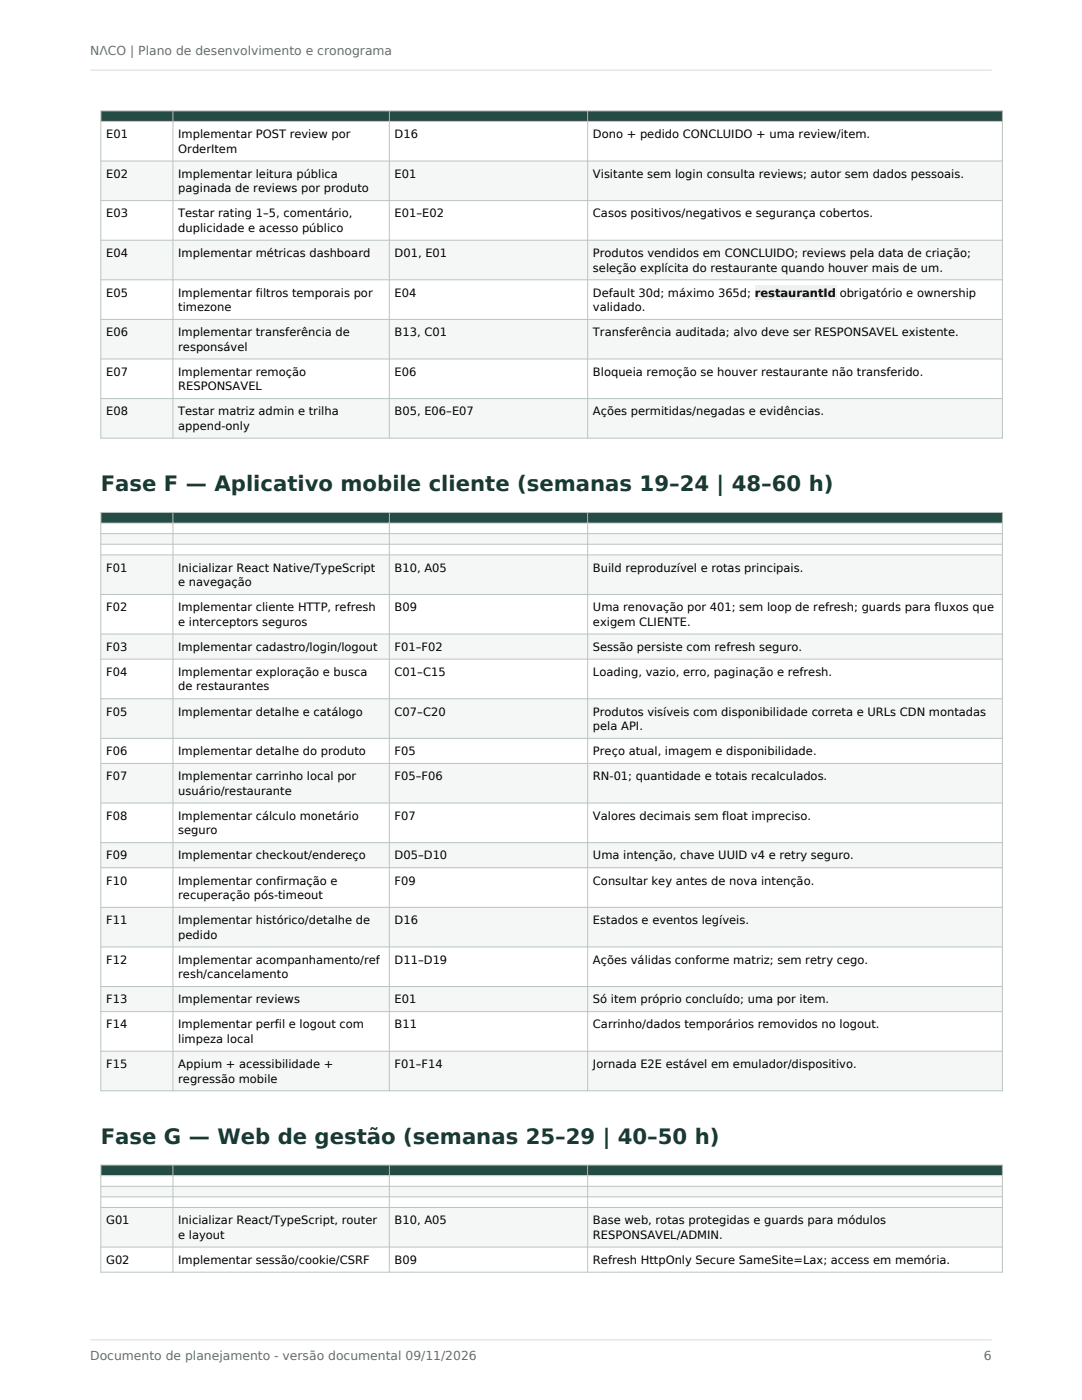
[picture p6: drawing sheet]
<svg xmlns="http://www.w3.org/2000/svg" width="216mm" height="279mm" viewBox="0 0 216 279" stroke-linecap="round" stroke-linejoin="round" font-family="sans-serif">
<defs><g id="words">
<g font-size="4.2" fill="#183a35">
<text x="20.1" y="98">Fase F — Aplicativo mobile cliente (semanas 19–24 | 48–60 h)</text>
<text x="20.1" y="228.3">Fase G — Web de gestão (semanas 25–29 | 40–50 h)</text>
</g>
<g font-size="2.5" fill="#63716b">
<text x="18" y="11">NɅCO | Plano de desenvolvimento e cronograma</text>
<text x="18" y="271.4">Documento de planejamento - versão documental 09/11/2026</text>
<text x="196.3" y="271.4">6</text>
</g>
<g font-size="2.3">
<text x="21.2" y="27.6">E01</text>
<text x="35.6" y="27.6">Implementar POST review por</text>
<text x="78.7" y="27.6">D16</text>
<text x="118.3" y="27.6">Dono + pedido CONCLUIDO + uma review/item.</text>
<text x="21.2" y="35.5">E02</text>
<text x="35.6" y="30.5">OrderItem</text>
<text x="35.6" y="35.5">Implementar leitura pública</text>
<text x="78.7" y="35.5">E01</text>
<text x="118.3" y="35.5">Visitante sem login consulta reviews; autor sem dados pessoais.</text>
<text x="35.6" y="38.4">paginada de reviews por produto</text>
<text x="21.2" y="43.4">E03</text>
<text x="35.6" y="43.4">Testar rating 1–5, comentário,</text>
<text x="35.6" y="46.3">duplicidade e acesso público</text>
<text x="78.7" y="43.4">E01–E02</text>
<text x="118.3" y="43.4">Casos positivos/negativos e segurança cobertos.</text>
<text x="21.2" y="51.3">E04</text>
<text x="35.6" y="51.3">Implementar métricas dashboard</text>
<text x="78.7" y="51.3">D01, E01</text>
<text x="118.3" y="51.3">Produtos vendidos em CONCLUIDO; reviews pela data de criação;</text>
<text x="21.2" y="59.2">E05</text>
<text x="35.6" y="59.2">Implementar filtros temporais por</text>
<text x="78.7" y="59.2">E04</text>
<text x="118.3" y="54.2">seleção explícita do restaurante quando houver mais de um.</text>
<text x="118.3" y="59.2">Default 30d; máximo 365d; restaurantId</text>
<text x="167.5" y="59.2">obrigatório e ownership</text>
<text x="35.6" y="62.1">timezone</text>
<text x="118.3" y="62.1">validado.</text>
<text x="21.2" y="67.1">E06</text>
<text x="35.6" y="67.1">Implementar transferência de</text>
<text x="35.6" y="70">responsável</text>
<text x="78.7" y="67.1">B13, C01</text>
<text x="118.3" y="67.1">Transferência auditada; alvo deve ser RESPONSAVEL existente.</text>
<text x="21.2" y="75">E07</text>
<text x="35.6" y="75">Implementar remoção</text>
<text x="35.6" y="77.9">RESPONSAVEL</text>
<text x="78.7" y="75">E06</text>
<text x="118.3" y="75">Bloqueia remoção se houver restaurante não transferido.</text>
<text x="21.2" y="82.9">E08</text>
<text x="35.6" y="82.9">Testar matriz admin e trilha</text>
<text x="78.7" y="82.9">B05, E06–E07</text>
<text x="118.3" y="82.9">Ações permitidas/negadas e evidências.</text>
<text x="35.6" y="85.8">append-only</text>
<text x="21.2" y="114.1">F01</text>
<text x="35.6" y="114.1">Inicializar React Native/TypeScript</text>
<text x="35.6" y="117">e navegação</text>
<text x="78.7" y="114.1">B10, A05</text>
<text x="118.3" y="114.1">Build reproduzível e rotas principais.</text>
<text x="21.2" y="122">F02</text>
<text x="35.6" y="122">Implementar cliente HTTP, refresh</text>
<text x="35.6" y="124.9">e interceptors seguros</text>
<text x="78.7" y="122">B09</text>
<text x="118.3" y="122">Uma renovação por 401; sem loop de refresh; guards para fluxos que</text>
<text x="118.3" y="124.9">exigem CLIENTE.</text>
<text x="21.2" y="129.9">F03</text>
<text x="35.6" y="129.9">Implementar cadastro/login/logout</text>
<text x="78.7" y="129.9">F01–F02</text>
<text x="118.3" y="129.9">Sessão persiste com refresh seguro.</text>
<text x="21.2" y="134.9">F04</text>
<text x="35.6" y="134.9">Implementar exploração e busca</text>
<text x="35.6" y="137.8">de restaurantes</text>
<text x="78.7" y="134.9">C01–C15</text>
<text x="118.3" y="134.9">Loading, vazio, erro, paginação e refresh.</text>
<text x="21.2" y="142.8">F05</text>
<text x="35.6" y="142.8">Implementar detalhe e catálogo</text>
<text x="78.7" y="142.8">C07–C20</text>
<text x="118.3" y="142.8">Produtos visíveis com disponibilidade correta e URLs CDN montadas</text>
<text x="118.3" y="145.7">pela API.</text>
<text x="21.2" y="150.7">F06</text>
<text x="21.2" y="155.7">F07</text>
<text x="35.6" y="150.7">Implementar detalhe do produto</text>
<text x="35.6" y="155.7">Implementar carrinho local por</text>
<text x="78.7" y="150.7">F05</text>
<text x="78.7" y="155.7">F05–F06</text>
<text x="118.3" y="150.7">Preço atual, imagem e disponibilidade.</text>
<text x="118.3" y="155.7">RN-01; quantidade e totais recalculados.</text>
<text x="35.6" y="158.6">usuário/restaurante</text>
<text x="21.2" y="163.6">F08</text>
<text x="35.6" y="163.6">Implementar cálculo monetário</text>
<text x="35.6" y="166.5">seguro</text>
<text x="78.7" y="163.6">F07</text>
<text x="118.3" y="163.6">Valores decimais sem float impreciso.</text>
<text x="21.2" y="171.5">F09</text>
<text x="35.6" y="171.5">Implementar checkout/endereço</text>
<text x="78.7" y="171.5">D05–D10</text>
<text x="118.3" y="171.5">Uma intenção, chave UUID v4 e retry seguro.</text>
<text x="21.2" y="176.5">F10</text>
<text x="35.6" y="176.5">Implementar confirmação e</text>
<text x="35.6" y="179.4">recuperação pós-timeout</text>
<text x="78.7" y="176.5">F09</text>
<text x="118.3" y="176.5">Consultar key antes de nova intenção.</text>
<text x="21.2" y="184.4">F11</text>
<text x="35.6" y="184.4">Implementar histórico/detalhe de</text>
<text x="78.7" y="184.4">D16</text>
<text x="118.3" y="184.4">Estados e eventos legíveis.</text>
<text x="35.6" y="187.3">pedido</text>
<text x="21.2" y="192.3">F12</text>
<text x="35.6" y="192.3">Implementar acompanhamento/ref</text>
<text x="35.6" y="195.2">resh/cancelamento</text>
<text x="78.7" y="192.3">D11–D19</text>
<text x="118.3" y="192.3">Ações válidas conforme matriz; sem retry cego.</text>
<text x="21.2" y="200.2">F13</text>
<text x="35.6" y="200.2">Implementar reviews</text>
<text x="78.7" y="200.2">E01</text>
<text x="118.3" y="200.2">Só item próprio concluído; uma por item.</text>
<text x="21.2" y="205.2">F14</text>
<text x="35.6" y="205.2">Implementar perfil e logout com</text>
<text x="35.6" y="208.1">limpeza local</text>
<text x="78.7" y="205.2">B11</text>
<text x="118.3" y="205.2">Carrinho/dados temporários removidos no logout.</text>
<text x="21.2" y="213.1">F15</text>
<text x="35.6" y="213.1">Appium + acessibilidade +</text>
<text x="78.7" y="213.1">F01–F14</text>
<text x="118.3" y="213.1">Jornada E2E estável em emulador/dispositivo.</text>
<text x="35.6" y="216">regressão mobile</text>
<text x="21.2" y="244.3">G01</text>
<text x="35.6" y="244.3">Inicializar React/TypeScript, router</text>
<text x="78.7" y="244.3">B10, A05</text>
<text x="118.3" y="244.3">Base web, rotas protegidas e guards para módulos</text>
<text x="35.6" y="247.2">e layout</text>
<text x="118.3" y="247.2">RESPONSAVEL/ADMIN.</text>
<text x="21.2" y="252.2">G02</text>
<text x="35.6" y="252.2">Implementar sessão/cookie/CSRF</text>
<text x="78.7" y="252.2">B09</text>
<text x="118.3" y="252.2">Refresh HttpOnly Secure SameSite=Lax; access em memória.</text>
</g>
</g></defs>
<path d="M18 14h179.9M18 267.4h179.9" fill="none" stroke="#d7deda" stroke-width=".2"/>
<path d="M20.1 22.1h179.9v2.1h-179.9z" fill-rule="evenodd" fill="#244b44"/>
<path d="M20.1 24.2h179.9v7.9h-179.9z" fill-rule="evenodd" fill="#fff"/>
<path d="M20.1 32.1h179.9v7.9h-179.9z" fill-rule="evenodd" fill="#f5f7f6"/>
<path d="M20.1 40h179.9v7.9h-179.9z" fill-rule="evenodd" fill="#fff"/>
<path d="M20.1 47.9h179.9v7.9h-179.9z" fill-rule="evenodd" fill="#f5f7f6"/>
<path d="M20.1 55.8h179.9v7.9h-179.9z" fill-rule="evenodd" fill="#fff"/>
<path d="M20.1 63.7h179.9v7.9h-179.9z" fill-rule="evenodd" fill="#f5f7f6"/>
<path d="M20.1 71.6h179.9v7.9h-179.9z" fill-rule="evenodd" fill="#fff"/>
<path d="M20.1 79.5h179.9v8h-179.9z" fill-rule="evenodd" fill="#f5f7f6"/>
<path d="M150.6 56.9h16.3v2.9h-16.3z" fill-rule="evenodd" fill="#f0f1f0"/>
<path d="M20.1 22.1h179.9v65.4h-179.9zM20.1 24.2h179.9M20.1 32.1h179.9M34.5 22.1v65.4M77.7 22.1v65.4M117.3 22.1v65.4M20.1 40h179.9M20.1 47.9h179.9M20.1 55.8h179.9M20.1 63.7h179.9M20.1 71.6h179.9M20.1 79.5h179.9" fill="none" stroke="#b9c4bf" stroke-width=".2"/>
<path d="M20.1 102.3h179.9v2.1h-179.9z" fill-rule="evenodd" fill="#244b44"/>
<path d="M20.1 104.4h179.9v2.1h-179.9z" fill-rule="evenodd" fill="#fff"/>
<path d="M20.1 106.5h179.9v2.1h-179.9z" fill-rule="evenodd" fill="#f5f7f6"/>
<path d="M20.1 108.6h179.9v2.1h-179.9z" fill-rule="evenodd" fill="#fff"/>
<path d="M20.1 110.7h179.9v7.9h-179.9z" fill-rule="evenodd" fill="#f5f7f6"/>
<path d="M20.1 118.6h179.9v7.9h-179.9z" fill-rule="evenodd" fill="#fff"/>
<path d="M20.1 126.5h179.9v5h-179.9z" fill-rule="evenodd" fill="#f5f7f6"/>
<path d="M20.1 131.5h179.9v8h-179.9z" fill-rule="evenodd" fill="#fff"/>
<path d="M20.1 139.5h179.9v7.9h-179.9z" fill-rule="evenodd" fill="#f5f7f6"/>
<path d="M20.1 147.4h179.9v5h-179.9z" fill-rule="evenodd" fill="#fff"/>
<path d="M20.1 152.4h179.9v7.9h-179.9z" fill-rule="evenodd" fill="#f5f7f6"/>
<path d="M20.1 160.3h179.9v7.9h-179.9z" fill-rule="evenodd" fill="#fff"/>
<path d="M20.1 168.2h179.9v5h-179.9z" fill-rule="evenodd" fill="#f5f7f6"/>
<path d="M20.1 173.2h179.9v7.9h-179.9z" fill-rule="evenodd" fill="#fff"/>
<path d="M20.1 181.1h179.9v7.9h-179.9z" fill-rule="evenodd" fill="#f5f7f6"/>
<path d="M20.1 189h179.9v7.9h-179.9z" fill-rule="evenodd" fill="#fff"/>
<path d="M20.1 196.9h179.9v5h-179.9z" fill-rule="evenodd" fill="#f5f7f6"/>
<path d="M20.1 201.9h179.9v7.9h-179.9z" fill-rule="evenodd" fill="#fff"/>
<path d="M20.1 209.8h179.9v7.9h-179.9z" fill-rule="evenodd" fill="#f5f7f6"/>
<g fill="none" stroke="#b9c4bf" stroke-width=".2">
<path d="M20.1 102.3h179.9v115.4h-179.9zM20.1 104.4h179.9M20.1 106.5h179.9M20.1 108.6h179.9M20.1 110.7h179.9M20.1 118.6h179.9M34.5 102.3v115.4M77.7 102.3v115.4M117.3 102.3v115.4M20.1 126.5h179.9M20.1 131.5h179.9M20.1 139.5h179.9"/>
<path d="M20.1 147.4h179.9M20.1 152.4h179.9M20.1 160.3h179.9M20.1 168.2h179.9M20.1 173.2h179.9M20.1 181.1h179.9M20.1 189h179.9M20.1 196.9h179.9M20.1 201.9h179.9M20.1 209.8h179.9"/>
</g>
<path d="M20.1 232.5h179.9v2.1h-179.9z" fill-rule="evenodd" fill="#244b44"/>
<path d="M20.1 234.6h179.9v2.1h-179.9z" fill-rule="evenodd" fill="#fff"/>
<path d="M20.1 236.7h179.9v2.2h-179.9z" fill-rule="evenodd" fill="#f5f7f6"/>
<path d="M20.1 238.9h179.9v2.1h-179.9z" fill-rule="evenodd" fill="#fff"/>
<path d="M20.1 241h179.9v7.9h-179.9z" fill-rule="evenodd" fill="#f5f7f6"/>
<path d="M20.1 248.9h179.9v5h-179.9z" fill-rule="evenodd" fill="#fff"/>
<path d="M20.1 232.5h179.9v21.4h-179.9zM20.1 234.6h179.9M20.1 236.7h179.9M20.1 238.9h179.9M34.5 232.5v21.4M77.7 232.5v21.4M117.3 232.5v21.4M20.1 241h179.9M20.1 248.9h179.9" fill="none" stroke="#b9c4bf" stroke-width=".2"/>
<use href="#words"/>
</svg>
